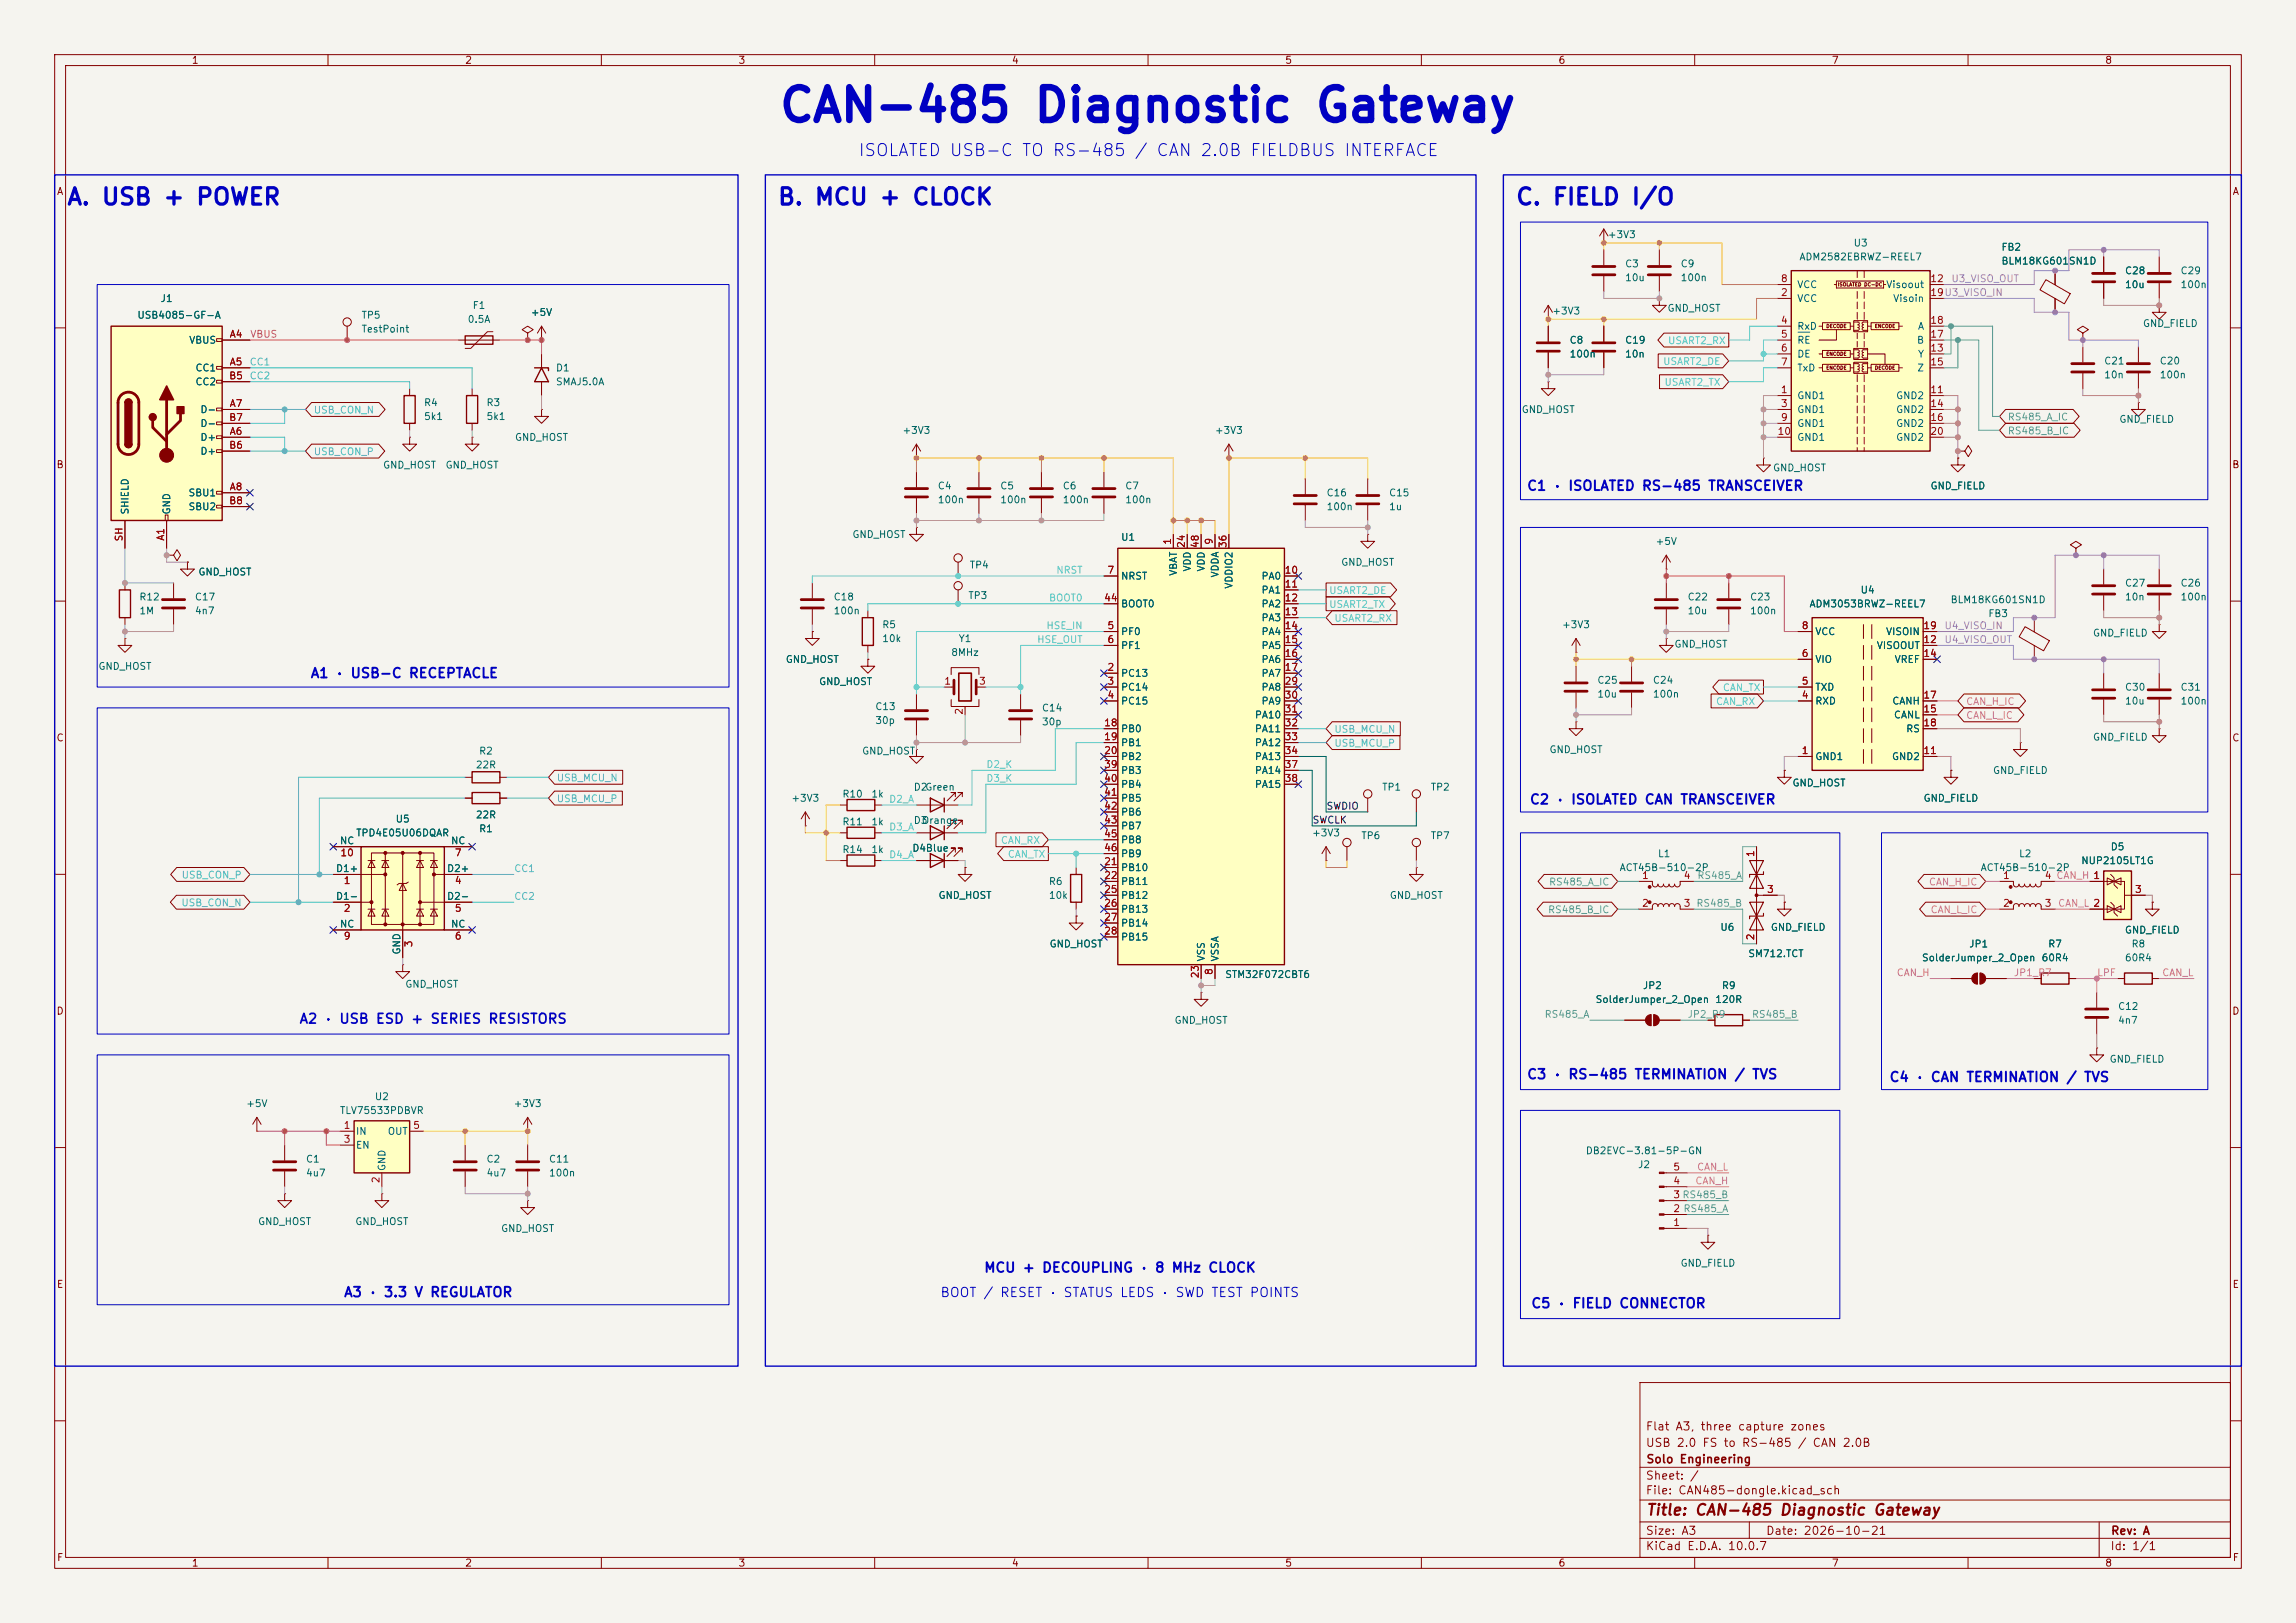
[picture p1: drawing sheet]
<svg xmlns="http://www.w3.org/2000/svg" width="420mm" height="297mm" viewBox="0 0 420 297" stroke-linecap="round" stroke-linejoin="round" font-family="sans-serif">
<defs><g id="words">
<text font-size="6" fill="#0000c2" x="142.2" y="23.8">CAN-485 Diagnostic Gateway</text>
<g font-size="3" fill="#0000c2">
<text x="12.1" y="38.3">A. USB + POWER</text>
<text x="142.1" y="38.3">B. MCU + CLOCK</text>
<text x="277.1" y="38.3">C. FIELD I/O</text>
</g>
<text font-size="2.2" fill="#0000c2" x="156.9" y="29.1">ISOLATED USB-C TO RS-485 / CAN 2.0B FIELDBUS INTERFACE</text>
<text font-size="2" fill="#840000" x="301" y="277.8">Title: CAN-485 Diagnostic Gateway</text>
<g font-size="1.8" fill="#0000c2">
<text x="279.2" y="90.2">C1 · ISOLATED RS-485 TRANSCEIVER</text>
<text x="56.7" y="124.5">A1 · USB-C RECEPTACLE</text>
<text x="279.7" y="147.6">C2 · ISOLATED CAN TRANSCEIVER</text>
<text x="54.6" y="187.8">A2 · USB ESD + SERIES RESISTORS</text>
<text x="279.2" y="197.9">C3 · RS-485 TERMINATION / TVS</text>
<text x="345.5" y="198.4">C4 · CAN TERMINATION / TVS</text>
<text x="179.9" y="233.3">MCU + DECOUPLING · 8 MHz CLOCK</text>
<text x="62.8" y="237.8">A3 · 3.3 V REGULATOR</text>
<text x="280" y="239.8">C5 · FIELD CONNECTOR</text>
</g>
<text font-size="1.7" fill="#0000c2" x="171.9" y="237.8">BOOT / RESET · STATUS LEDS · SWD TEST POINTS</text>
<g font-size="1.5" fill="#840000">
<text x="300.9" y="262.1">Flat A3, three capture zones</text>
<text x="300.9" y="265.1">USB 2.0 FS to RS-485 / CAN 2.0B</text>
<text x="301" y="268.1">Solo Engineering</text>
<text x="300.9" y="273.8">File: CAN485-dongle.kicad_sch</text>
<text x="300.9" y="271.1">Sheet: /</text>
<text x="300.9" y="281.2">Size: A3</text>
<text x="322.9" y="281.2">Date: 2026-10-21</text>
<text x="386" y="281.2">Rev: A</text>
<text x="300.9" y="284">KiCad E.D.A. 10.0.7</text>
<text x="385.9" y="284">Id: 1/1</text>
</g>
<g font-size="1.3" fill="#840000">
<text x="35" y="12">1</text>
<text x="85" y="12">2</text>
<text x="135" y="12">3</text>
<text x="185" y="12">4</text>
<text x="235" y="12">5</text>
<text x="285" y="12">6</text>
<text x="335" y="12">7</text>
<text x="385" y="12">8</text>
<text x="10.3" y="36">A</text>
<text x="408.3" y="36">A</text>
<text x="10.2" y="86">B</text>
<text x="408.2" y="86">B</text>
<text x="10.2" y="136">C</text>
<text x="408.2" y="136">C</text>
<text x="10.2" y="186">D</text>
<text x="408.2" y="186">D</text>
<text x="10.3" y="236">E</text>
<text x="408.3" y="236">E</text>
<text x="10.3" y="286">F</text>
<text x="35" y="287">1</text>
<text x="85" y="287">2</text>
<text x="135" y="287">3</text>
<text x="185" y="287">4</text>
<text x="235" y="287">5</text>
<text x="285" y="287">6</text>
<text x="335" y="287">7</text>
<text x="385" y="287">8</text>
<text x="408.3" y="286">F</text>
</g>
<g font-size="1.3" fill="#006464">
<text x="294" y="43.9">+3V3</text>
<text x="329" y="48">ADM2582EBRWZ-REEL7</text>
<text x="339" y="45.4">U3</text>
<text x="366" y="46.2">FB2</text>
<text x="297.2" y="49.2">C3</text>
<text x="297.2" y="51.8">10u</text>
<text x="307.3" y="49.2">C9</text>
<text x="307.3" y="51.8">100n</text>
<text x="328.6" y="53">VCC</text>
<text x="344.9" y="53">Visoout</text>
<text x="366" y="48.7">BLM18KG601SN1D</text>
<text x="388.6" y="50.5">C28</text>
<text x="388.6" y="53">10u</text>
<text x="398.8" y="50.5">C29</text>
<text x="398.8" y="53">100n</text>
<text x="25" y="58.6">USB4085-GF-A</text>
<text x="29.3" y="55.6">J1</text>
<text x="66" y="58.6">TP5</text>
<text x="85.4" y="59.4">0.5A</text>
<text x="86.4" y="56.8">F1</text>
<text x="97" y="58.1">+5V</text>
<text x="283.8" y="57.9">+3V3</text>
<text x="304.9" y="57.4">GND_HOST</text>
<text x="328.6" y="55.6">VCC</text>
<text x="346.2" y="55.6">Visoin</text>
<text x="34.5" y="63.2">VBUS</text>
<text x="66" y="61.2">TestPoint</text>
<text x="287" y="63.2">C8</text>
<text x="287" y="65.7">100n</text>
<text x="297.2" y="63.2">C19</text>
<text x="297.2" y="65.7">10n</text>
<text x="328.6" y="60.7">RxD</text>
<text x="328.6" y="63.2">RE</text>
<text x="328.6" y="65.7">DE</text>
<text x="350.5" y="63.2">B</text>
<text x="350.7" y="65.7">Y</text>
<text x="350.7" y="60.7">A</text>
<text x="391.9" y="60.1">GND_FIELD</text>
<text x="35.6" y="68.3">CC1</text>
<text x="35.6" y="70.8">CC2</text>
<text x="101.6" y="68.3">D1</text>
<text x="101.6" y="70.8">SMAJ5.0A</text>
<text x="328.6" y="68.3">TxD</text>
<text x="350.6" y="68.3">Z</text>
<text x="384.8" y="67">C21</text>
<text x="384.8" y="69.5">10n</text>
<text x="395" y="67">C20</text>
<text x="395" y="69.5">100n</text>
<text x="36.6" y="75.9">D-</text>
<text x="77.5" y="74.6">R4</text>
<text x="77.5" y="77.2">5k1</text>
<text x="88.9" y="74.6">R3</text>
<text x="88.9" y="77.2">5k1</text>
<text x="278.2" y="75.9">GND_HOST</text>
<text x="328.6" y="73.4">GND1</text>
<text x="328.6" y="75.9">GND1</text>
<text x="346.7" y="73.4">GND2</text>
<text x="346.7" y="75.9">GND2</text>
<text x="387.6" y="77.7">GND_FIELD</text>
<text x="36.6" y="81">D+</text>
<text x="36.6" y="83.5">D+</text>
<text x="36.6" y="78.4">D-</text>
<text x="94.1" y="81">GND_HOST</text>
<text x="165" y="79.7">+3V3</text>
<text x="222.1" y="79.7">+3V3</text>
<text x="328.6" y="78.4">GND1</text>
<text x="328.6" y="81">GND1</text>
<text x="346.7" y="78.4">GND2</text>
<text x="346.7" y="81">GND2</text>
<text x="70" y="86.1">GND_HOST</text>
<text x="81.4" y="86.1">GND_HOST</text>
<text x="171.4" y="89.9">C4</text>
<text x="182.9" y="89.9">C5</text>
<text x="194.3" y="89.9">C6</text>
<text x="205.7" y="89.9">C7</text>
<text x="324.2" y="86.6">GND_HOST</text>
<text x="353" y="89.9">GND_FIELD</text>
<text x="23.8" y="94.3" transform="rotate(-90 23.8 94.3)">SHIELD</text>
<text x="31.4" y="94.3" transform="rotate(-90 31.4 94.3)">GND</text>
<text x="34.4" y="91.1">SBU1</text>
<text x="34.4" y="93.7">SBU2</text>
<text x="171.4" y="92.4">100n</text>
<text x="182.9" y="92.4">100n</text>
<text x="194.3" y="92.4">100n</text>
<text x="205.7" y="92.4">100n</text>
<text x="242.6" y="91.1">C16</text>
<text x="242.6" y="93.7">100n</text>
<text x="254" y="91.1">C15</text>
<text x="254" y="93.7">1u</text>
<text x="155.8" y="98.8">GND_HOST</text>
<text x="205" y="99.3">U1</text>
<text x="302.7" y="100">+5V</text>
<text x="36.2" y="105.6">GND_HOST</text>
<text x="177.3" y="104.3">TP4</text>
<text x="205" y="106.4">NRST</text>
<text x="215.6" y="105.5" transform="rotate(-90 215.6 105.5)">VBAT</text>
<text x="218.1" y="104.7" transform="rotate(-90 218.1 104.7)">VDD</text>
<text x="220.7" y="104.7" transform="rotate(-90 220.7 104.7)">VDD</text>
<text x="223.2" y="105.8" transform="rotate(-90 223.2 105.8)">VDDA</text>
<text x="225.8" y="107.8" transform="rotate(-90 225.8 107.8)">VDDIO2</text>
<text x="230.6" y="106.4">PA0</text>
<text x="245.2" y="103.8">GND_HOST</text>
<text x="388.6" y="107.6">C27</text>
<text x="398.8" y="107.6">C26</text>
<text x="25.4" y="110.2">R12</text>
<text x="25.4" y="112.7">1M</text>
<text x="35.5" y="110.2">C17</text>
<text x="35.5" y="112.7">4n7</text>
<text x="152.4" y="110.2">C18</text>
<text x="152.4" y="112.7">100n</text>
<text x="177" y="109.9">TP3</text>
<text x="205" y="111.5">BOOT0</text>
<text x="230.6" y="108.9">PA1</text>
<text x="230.6" y="111.5">PA2</text>
<text x="230.6" y="114">PA3</text>
<text x="308.6" y="110.2">C22</text>
<text x="308.6" y="112.7">10u</text>
<text x="320" y="110.2">C23</text>
<text x="320" y="112.7">100n</text>
<text x="330.9" y="111.5">ADM3053BRWZ-REEL7</text>
<text x="340.2" y="108.9">U4</text>
<text x="356.7" y="110.7">BLM18KG601SN1D</text>
<text x="363.6" y="113.2">FB3</text>
<text x="388.6" y="110.2">10n</text>
<text x="398.8" y="110.2">100n</text>
<text x="161.3" y="115.3">R5</text>
<text x="161.3" y="117.8">10k</text>
<text x="175.3" y="117.8">Y1</text>
<text x="205" y="116.5">PF0</text>
<text x="205" y="119.1">PF1</text>
<text x="230.6" y="116.5">PA4</text>
<text x="230.6" y="119.1">PA5</text>
<text x="285.6" y="115.3">+3V3</text>
<text x="306.2" y="118.8">GND_HOST</text>
<text x="332" y="116.5">VCC</text>
<text x="343.2" y="119.1">VISOOUT</text>
<text x="344.9" y="116.5">VISOIN</text>
<text x="382.7" y="116.8">GND_FIELD</text>
<text x="17.9" y="122.9">GND_HOST</text>
<text x="143.6" y="121.6">GND_HOST</text>
<text x="149.7" y="125.7">GND_HOST</text>
<text x="173.9" y="120.3">8MHz</text>
<text x="205" y="124.2">PC13</text>
<text x="230.6" y="121.6">PA6</text>
<text x="230.6" y="124.2">PA7</text>
<text x="292.1" y="125.4">C25</text>
<text x="302.2" y="125.4">C24</text>
<text x="332" y="121.6">VIO</text>
<text x="346.5" y="121.6">VREF</text>
<text x="160" y="130.2">C13</text>
<text x="190.5" y="130.5">C14</text>
<text x="205" y="126.7">PC14</text>
<text x="205" y="129.2">PC15</text>
<text x="229.4" y="131.8">PA10</text>
<text x="230.6" y="126.7">PA8</text>
<text x="230.6" y="129.2">PA9</text>
<text x="292.1" y="128">10u</text>
<text x="302.2" y="128">100n</text>
<text x="332" y="129.2">RXD</text>
<text x="332" y="126.7">TXD</text>
<text x="346" y="129.2">CANH</text>
<text x="346.3" y="131.8">CANL</text>
<text x="388.6" y="126.7">C30</text>
<text x="388.6" y="129.2">10u</text>
<text x="398.8" y="126.7">C31</text>
<text x="398.8" y="129.2">100n</text>
<text x="160" y="132.8">30p</text>
<text x="190.5" y="133">30p</text>
<text x="205" y="134.3">PB0</text>
<text x="205" y="136.9">PB1</text>
<text x="229.4" y="134.3">PA11</text>
<text x="229.4" y="136.9">PA12</text>
<text x="348.6" y="134.3">RS</text>
<text x="382.7" y="135.8">GND_FIELD</text>
<text x="86.9" y="140.9">22R</text>
<text x="87.5" y="138.4">R2</text>
<text x="157.6" y="138.4">GND_HOST</text>
<text x="205" y="139.4">PB2</text>
<text x="205" y="141.9">PB3</text>
<text x="229.4" y="139.4">PA13</text>
<text x="229.4" y="141.9">PA14</text>
<text x="283.3" y="138.1">GND_HOST</text>
<text x="332" y="139.4">GND1</text>
<text x="346" y="139.4">GND2</text>
<text x="364.5" y="141.9">GND_FIELD</text>
<text x="144.7" y="147">+3V3</text>
<text x="154" y="146.3">R10</text>
<text x="159.3" y="146.3">1k</text>
<text x="167" y="145">D2</text>
<text x="169.1" y="145">Green</text>
<text x="205" y="144.5">PB4</text>
<text x="205" y="147">PB5</text>
<text x="205" y="149.6">PB6</text>
<text x="229.4" y="144.5">PA15</text>
<text x="252.7" y="145">TP1</text>
<text x="261.6" y="145">TP2</text>
<text x="327.8" y="144.2">GND_HOST</text>
<text x="351.8" y="147">GND_FIELD</text>
<text x="62.1" y="154.8">NC</text>
<text x="65" y="153.4">TPD4E05U06DQAR</text>
<text x="72.3" y="150.8">U5</text>
<text x="82.4" y="154.8">NC</text>
<text x="86.9" y="150.1">22R</text>
<text x="87.5" y="152.6">R1</text>
<text x="154" y="151.3">R11</text>
<text x="159.3" y="151.3">1k</text>
<text x="167" y="151.1">D3</text>
<text x="168.5" y="151.1">Orange</text>
<text x="205" y="152.1">PB7</text>
<text x="205" y="154.6">PB8</text>
<text x="239.9" y="153.4">+3V3</text>
<text x="248.9" y="153.9">TP6</text>
<text x="261.6" y="153.9">TP7</text>
<text x="386" y="155.9">D5</text>
<text x="61.3" y="159.9">D1+</text>
<text x="81.7" y="159.9">D2+</text>
<text x="154" y="156.4">R14</text>
<text x="159.3" y="156.4">1k</text>
<text x="166.8" y="156.2">D4Blue</text>
<text x="205" y="159.7">PB10</text>
<text x="205" y="157.2">PB9</text>
<text x="296.2" y="159.7">ACT45B-510-2P</text>
<text x="303.2" y="157.2">L1</text>
<text x="362.2" y="159.7">ACT45B-510-2P</text>
<text x="369.2" y="157.2">L2</text>
<text x="380.6" y="158.4">NUP2105LT1G</text>
<text x="61.3" y="165">D1-</text>
<text x="81.7" y="165">D2-</text>
<text x="171.6" y="164.8">GND_HOST</text>
<text x="191.8" y="162.3">R6</text>
<text x="191.8" y="164.8">10k</text>
<text x="205" y="162.3">PB11</text>
<text x="205" y="164.8">PB12</text>
<text x="205" y="167.3">PB13</text>
<text x="254.1" y="164.8">GND_HOST</text>
<text x="62.1" y="170">NC</text>
<text x="82.4" y="170">NC</text>
<text x="191.9" y="173.7">GND_HOST</text>
<text x="205" y="169.9">PB14</text>
<text x="205" y="172.4">PB15</text>
<text x="314.6" y="170.6">U6</text>
<text x="323.8" y="170.6">GND_FIELD</text>
<text x="360.1" y="173.7">JP1</text>
<text x="374.6" y="173.7">R7</text>
<text x="388.6" y="171.1">GND_FIELD</text>
<text x="389.8" y="173.7">R8</text>
<text x="73.5" y="174.8" transform="rotate(-90 73.5 174.8)">GND</text>
<text x="220.7" y="176" transform="rotate(-90 220.7 176)">VSS</text>
<text x="223.2" y="176" transform="rotate(-90 223.2 176)">VSSA</text>
<text x="224" y="179.3">STM32F072CBT6</text>
<text x="319.7" y="175.5">SM712.TCT</text>
<text x="351.5" y="176.2">SolderJumper_2_Open</text>
<text x="373.3" y="176.2">60R4</text>
<text x="388.6" y="176.2">60R4</text>
<text x="74" y="181">GND_HOST</text>
<text x="291.8" y="183.8">SolderJumper_2_Open</text>
<text x="300.4" y="181.3">JP2</text>
<text x="313.7" y="183.8">120R</text>
<text x="314.9" y="181.3">R9</text>
<text x="387.3" y="185.1">C12</text>
<text x="214.7" y="187.7">GND_HOST</text>
<text x="387.3" y="187.7">4n7</text>
<text x="385.8" y="194.8">GND_FIELD</text>
<text x="44.9" y="202.9">+5V</text>
<text x="68.5" y="201.6">U2</text>
<text x="93.9" y="202.9">+3V3</text>
<text x="62.1" y="204.2">TLV75533PDBVR</text>
<text x="65" y="208">IN</text>
<text x="70.8" y="208">OUT</text>
<text x="55.9" y="213.1">C1</text>
<text x="55.9" y="215.6">4u7</text>
<text x="65" y="210.5">EN</text>
<text x="70.8" y="214.4" transform="rotate(-90 70.8 214.4)">GND</text>
<text x="88.9" y="213.1">C2</text>
<text x="88.9" y="215.6">4u7</text>
<text x="100.3" y="213.1">C11</text>
<text x="100.3" y="215.6">100n</text>
<text x="290" y="211.5">DB2EVC-3.81-5P-GN</text>
<text x="299.5" y="214.1">J2</text>
<text x="47.1" y="224.5">GND_HOST</text>
<text x="64.9" y="224.5">GND_HOST</text>
<text x="91.6" y="225.8">GND_HOST</text>
<text x="307.3" y="232.1">GND_FIELD</text>
</g>
<g font-size="1.3" fill="#a90000">
<text x="325.7" y="51.9">8</text>
<text x="353" y="51.9">12</text>
<text x="325.7" y="54.5">2</text>
<text x="325.7" y="59.6">4</text>
<text x="353" y="59.6">18</text>
<text x="353" y="54.5">19U3_VISO_IN</text>
<text x="41.9" y="62.1">A4</text>
<text x="325.7" y="62.1">5</text>
<text x="325.7" y="64.6">6</text>
<text x="353" y="64.6">13</text>
<text x="353" y="62.1">17</text>
<text x="41.8" y="69.7">B5</text>
<text x="41.9" y="67.2">A5</text>
<text x="325.7" y="67.2">7</text>
<text x="353" y="67.2">15</text>
<text x="41.8" y="77.3">B7</text>
<text x="41.9" y="74.8">A7</text>
<text x="325.7" y="72.3">1</text>
<text x="325.7" y="74.8">3</text>
<text x="325.7" y="77.3">9</text>
<text x="353" y="72.3">11</text>
<text x="353" y="74.8">14</text>
<text x="353" y="77.3">16</text>
<text x="41.8" y="82.4">B6</text>
<text x="41.9" y="79.9">A6</text>
<text x="325.1" y="79.9">10</text>
<text x="353" y="79.9">20</text>
<text x="41.8" y="92.6">B8</text>
<text x="41.9" y="90">A8</text>
<text x="22.7" y="99.2" transform="rotate(-90 22.7 99.2)">SH</text>
<text x="30.3" y="99.1" transform="rotate(-90 30.3 99.1)">A1</text>
<text x="214.5" y="99.8" transform="rotate(-90 214.5 99.8)">1</text>
<text x="217" y="100.4" transform="rotate(-90 217 100.4)">24</text>
<text x="219.6" y="100.4" transform="rotate(-90 219.6 100.4)">48</text>
<text x="222.1" y="99.8" transform="rotate(-90 222.1 99.8)">9</text>
<text x="224.7" y="100.4" transform="rotate(-90 224.7 100.4)">36</text>
<text x="202.5" y="105.3">7</text>
<text x="234.9" y="105.3">10</text>
<text x="234.9" y="107.8">11</text>
<text x="201.9" y="110.4">44</text>
<text x="234.9" y="110.4">12</text>
<text x="234.9" y="112.9">13</text>
<text x="202.5" y="115.4">5</text>
<text x="202.5" y="118">6</text>
<text x="234.9" y="115.4">14</text>
<text x="234.9" y="118">15</text>
<text x="329.5" y="115.4">8</text>
<text x="351.7" y="118">12</text>
<text x="351.7" y="115.4">19</text>
<text x="172.6" y="125.6">1</text>
<text x="179" y="125.6">3</text>
<text x="202.5" y="123.1">2</text>
<text x="202.5" y="125.6">3</text>
<text x="234.9" y="120.5">16</text>
<text x="234.9" y="123.1">17</text>
<text x="234.9" y="125.6">29</text>
<text x="329.5" y="125.6">5</text>
<text x="329.5" y="120.5">6</text>
<text x="351.7" y="120.5">14</text>
<text x="176.4" y="130.9" transform="rotate(-90 176.4 130.9)">2</text>
<text x="202.5" y="128.1">4</text>
<text x="234.9" y="128.1">30</text>
<text x="234.9" y="130.7">31</text>
<text x="329.5" y="128.1">4</text>
<text x="351.7" y="130.7">15</text>
<text x="351.7" y="128.1">17</text>
<text x="201.9" y="133.2">18</text>
<text x="201.9" y="135.8">19</text>
<text x="234.9" y="133.2">32</text>
<text x="234.9" y="135.8">33</text>
<text x="351.7" y="133.2">18</text>
<text x="201.9" y="138.3">20</text>
<text x="201.9" y="140.8">39</text>
<text x="201.9" y="143.4">40</text>
<text x="234.9" y="138.3">34</text>
<text x="234.9" y="140.8">37</text>
<text x="234.9" y="143.4">38</text>
<text x="329.5" y="138.3">1</text>
<text x="351.7" y="138.3">11</text>
<text x="201.9" y="145.9">41</text>
<text x="201.9" y="148.5">42</text>
<text x="201.9" y="151">43</text>
<text x="201.9" y="153.5">45</text>
<text x="62.2" y="157">10</text>
<text x="83.1" y="157">7</text>
<text x="201.9" y="158.6">21</text>
<text x="201.9" y="161.2">22</text>
<text x="201.9" y="156.1">46</text>
<text x="300.3" y="161.2">1</text>
<text x="307.9" y="161.2">4</text>
<text x="321.2" y="156.9" transform="rotate(-90 321.2 156.9)">1</text>
<text x="366.3" y="161.2">1</text>
<text x="373.9" y="161.2">4 CAN_H 1</text>
<text x="382.8" y="161.2">1</text>
<text x="62.8" y="162.1">1</text>
<text x="62.8" y="167.2">2</text>
<text x="83.1" y="162.1">4</text>
<text x="83.1" y="167.2">5</text>
<text x="201.9" y="163.7">25</text>
<text x="201.9" y="166.2">26</text>
<text x="300.3" y="166.2">2</text>
<text x="307.9" y="166.2">3</text>
<text x="323.1" y="163.7">3</text>
<text x="366.3" y="166.2">2</text>
<text x="373.9" y="166.2">3</text>
<text x="382.8" y="166.2">2</text>
<text x="390.4" y="163.7">3</text>
<text x="62.8" y="172.2">9</text>
<text x="75.7" y="173.5" transform="rotate(-90 75.7 173.5)">3</text>
<text x="83.1" y="172.2">6</text>
<text x="201.9" y="168.8">27</text>
<text x="201.9" y="171.3">28</text>
<text x="321.2" y="172.2" transform="rotate(-90 321.2 172.2)">2</text>
<text x="219.6" y="179.1" transform="rotate(-90 219.6 179.1)">23</text>
<text x="222.1" y="178.5" transform="rotate(-90 222.1 178.5)">8</text>
<text x="62.8" y="206.9">1</text>
<text x="62.8" y="209.4">3</text>
<text x="75.5" y="206.9">5</text>
<text x="306" y="214.5">5</text>
<text x="69.7" y="216.6" transform="rotate(-90 69.7 216.6)">2</text>
<text x="306" y="219.6">3 RS485_B</text>
<text x="306" y="217">4</text>
<text x="306" y="224.7">1</text>
<text x="306" y="222.1">2 RS485_A</text>
</g>
<g font-size="1.3" fill="#ba68c8">
<text x="356.8" y="51.9">U3_VISO_OUT</text>
<text x="355.6" y="118">U4_VISO_OUT</text>
<text x="355.6" y="115.4">U4_VISO_IN</text>
</g>
<text font-size="1.3" fill="#ff5252" x="45.7" y="62.1">VBUS</text>
<g font-size="1.3" fill="#4dd0e1">
<text x="305" y="63.3">USART2_RX</text>
<text x="304.1" y="67.1">USART2_DE</text>
<text x="304.4" y="70.9">USART2_TX</text>
<text x="193.1" y="105.3">NRST</text>
<text x="191.8" y="110.4">BOOT0</text>
<text x="243" y="109">USART2_DE</text>
<text x="243" y="111.5">USART2_TX</text>
<text x="189.6" y="118">HSE_OUT</text>
<text x="191.3" y="115.4">HSE_IN</text>
<text x="244" y="114.1">USART2_RX</text>
<text x="313.8" y="129.3">CAN_RX</text>
<text x="315" y="126.8">CAN_TX</text>
<text x="180.3" y="143.4">D3_K</text>
<text x="180.3" y="140.8">D2_K</text>
<text x="162.5" y="147.2">D2_A</text>
<text x="162.5" y="152.3">D3_A</text>
<text x="183" y="154.7">CAN_RX</text>
<text x="162.5" y="157.4">D4_A</text>
<text x="184.2" y="157.3">CAN_TX</text>
</g>
<g font-size="1.3" fill="#42a5f5">
<text x="45.6" y="69.7">CC2</text>
<text x="45.6" y="67.2">CC1</text>
<text x="57.3" y="76">USB_CON_N</text>
<text x="57.3" y="83.6">USB_CON_P</text>
<text x="244" y="134.4">USB_MCU_N</text>
<text x="244" y="136.9">USB_MCU_P</text>
<text x="101.7" y="143.3">USB_MCU_N</text>
<text x="101.7" y="147.1">USB_MCU_P</text>
<text x="33.1" y="161.1">USB_CON_P</text>
<text x="94" y="159.9">CC1</text>
<text x="33.1" y="166.2">USB_CON_N</text>
<text x="94" y="165">CC2</text>
</g>
<g font-size="1.3" fill="#66bb6a">
<text x="367.2" y="77.3">RS485_A_IC</text>
<text x="367.2" y="79.8">RS485_B_IC</text>
<text x="310.4" y="161.2">RS485_A</text>
<text x="283.1" y="167.4">RS485_B_IC</text>
<text x="283.2" y="162.3">RS485_A_IC</text>
<text x="310.2" y="166.2">RS485_B</text>
<text x="282.4" y="186.6">RS485_A</text>
<text x="308.6" y="186.6">JP2_R9</text>
<text x="320.4" y="186.6">RS485_B</text>
</g>
<g font-size="1.3" fill="#f06292">
<text x="359.5" y="131.9">CAN_L_IC</text>
<text x="359.5" y="129.3">CAN_H_IC</text>
<text x="352.7" y="162.3">CAN_H_IC</text>
<text x="353" y="167.4">CAN_L_IC</text>
<text x="376.4" y="166.2">CAN_L 2</text>
<text x="346.8" y="178.9">CAN_H</text>
<text x="368.3" y="178.9">JP1_R7</text>
<text x="383.5" y="178.9">LPF</text>
<text x="395.4" y="178.9">CAN_L</text>
<text x="310.3" y="214.5">CAN_L</text>
<text x="310" y="217">CAN_H</text>
</g>
<g font-size="1.3" fill="#0f0f0f">
<text x="242.5" y="148.5">SWDIO</text>
<text x="240" y="151">SWCLK</text>
</g>
<g font-size=".6" fill="#840000">
<text x="336.1" y="52.5">ISOLATED DC-DC</text>
<text x="334" y="65.2">ENCODE</text>
<text x="334" y="60.2">DECODE</text>
<text x="342.9" y="60.2">ENCODE</text>
<text x="334" y="67.8">ENCODE</text>
<text x="342.9" y="67.8">DECODE</text>
</g>
</g></defs>
<path d="M0 0h420v297h-420z" fill="#f5f4ef" stroke="#f5f4ef" stroke-width=".18"/>
<g fill="none" stroke="#840000" stroke-width=".18">
<path d="M10 10h400v277h-400zM12 12h396v273h-396zM60 10v2M110 10v2M160 10v2M210 10v2M260 10v2M310 10v2M360 10v2M10 60h2M408 60h2M201.9 86.4v2.8"/>
<path d="M201.9 91.2v2.8M10 110h2M288.3 119.4h.1M288.3 116.8l-.8 1.3M288.3 116.8l.8 1.3M288.3 116.8v2.6M304.8 116.8v1.3h1.3l-1.3 1.3-1.3-1.3h1.3M304.8 116.8h.1M304.8 104.1h.1M304.8 101.6v2.5M304.8 106.7v2.8M304.8 111.5v2.8"/>
<path d="M304.8 101.6l-.8 1.3M304.8 101.6l.8 1.3M316.2 106.7v2.8M316.2 111.5v2.8M408 110h2M10 160h2M85.1 142.2h1.3M85.1 146.1h1.3M91.4 142.2h1.3M91.4 146.1h1.3M321.3 154.9v17.8M408 160h2"/>
<path d="M73.7 176.5v1.3h1.2l-1.2 1.3-1.3-1.3h1.3M73.7 176.5h.1M321.3 163.8h3.8M326.4 165.1v1.3h1.3l-1.3 1.2-1.3-1.2h1.3M326.4 165.1h.1M312.4 186.7h1.3M318.8 186.7h1.2M10 210h2M47 207h.1M47 204.5l-.8 1.2M47 204.5l.8 1.2M47 204.5v2.5"/>
<path d="M52.1 209.6v2.7M52.1 214.4v2.8M96.5 207h.1M96.5 219.7v1.3h1.3l-1.3 1.2-1.3-1.2h1.3M96.5 219.7h.1M96.5 204.5l-.7 1.2M96.5 204.5l.8 1.2M96.5 204.5v2.5M304.4 219.7h4.2M304.4 217.2h4.2M304.4 214.6h4.2M408 210h2"/>
<path d="M304.4 224.8h4.2M304.4 222.2h4.2M300 253h108v32h-108zM10 260h2M300 278.5h108M300 274.5h108M300 268.5h108M320 278.5v3M384 278.5v6.5M408 260h2M60 285v2M110 285v2"/>
<path d="M160 285v2M210 285v2M260 285v2M300 281.5h108M310 285v2M360 285v2"/>
</g>
<path d="M320 157.5h2.6l-2.6 5.1h2.6zM322.6 159.5v.5h-2.6v.5M320 165.1l2.6 5.1h-2.6l2.6-5.1zM322.6 167.1v.5h-2.6v.5" fill="none" stroke="#840000" stroke-width=".2"/>
<g fill="#840000" stroke="#840000" stroke-width=".18">
<path d="M303.5 224.7h.9v.2h-.9z"/>
<path d="M303.5 222.1h.9v.3h-.9z"/>
<path d="M303.5 219.6h.9v.2h-.9z"/>
<path d="M303.5 217h.9v.3h-.9z"/>
<path d="M303.5 214.5h.9v.3h-.9z"/>
<circle cx="321.3" cy="163.8" r=".25"/>
</g>
<path d="M86.4 141.2h5v2.1h-5zM86.4 145h5v2.1h-5zM313.7 185.7h5.1v2h-5.1z" fill="none" stroke="#840000" stroke-width=".25"/>
<path d="M199.9 89.4h4.1M199.9 90.9h4.1M302.8 109.7h4M302.8 111.3h4M314.2 109.7h4.1M314.2 111.3h4.1M50 212.6h4.1M50 214.1h4.1" fill="none" stroke="#840000" stroke-width=".51"/>
<path d="M66 154.9h15.3v15.3h-15.3z" fill="#ffffc2"/>
<g fill="none" stroke="#840000" stroke-width=".18">
<path d="M167.6 137.2v1.2h1.3l-1.3 1.3-1.2-1.3h1.2M167.6 137.2h.1M61 154.9h5M67.3 157.5h1.3M67.9 156.1h11.5v13.1h-11.5zM67.9 157.5l.7 1.3h-1.3zM69.8 157.5h1.3M70.5 157.5l.6 1.3h-1.3zM70.5 156.1v13.1M73.7 156.1v19.2M76.2 157.5h1.3M76.8 157.5l.7 1.3h-1.3z"/>
<path d="M76.8 156.1v13.1M78.7 157.5h1.3M79.4 157.5l.6 1.3h-1.3zM81.3 154.9h5.1M61 160h9.5M61 165.1h6.9M61 170.2h5M67.3 166.4h1.3M67.9 166.4l.7 1.2h-1.3zM69.8 166.4h1.3M70.5 166.4l.6 1.2h-1.3zM73.7 161.7l.6 1.2h-1.3z"/>
<path d="M74.7 161.4l-.4 .3h-1.3l-.4 .2M76.2 166.4h1.3M76.8 166.4l.7 1.2h-1.3zM76.8 165.1h9.6M78.7 166.4h1.3M79.4 166.4l.6 1.2h-1.3zM79.4 160h7M81.3 170.2h5.1M52.1 218.4v1.3h1.2l-1.2 1.3-1.3-1.3h1.3M52.1 218.4h.1M69.8 218.4v1.3h1.3l-1.3 1.3-1.2-1.3h1.2M69.8 218.4h.1"/>
<path d="M85.1 209.6v2.7M85.1 214.4v2.8M96.5 209.6v2.7M96.5 214.4v2.8"/>
</g>
<path d="M66 154.9h15.3v15.3h-15.3z" fill="none" stroke="#840000" stroke-width=".25"/>
<g fill="#840000" stroke="#840000" stroke-width=".18">
<circle cx="67.9" cy="165.1" r=".28"/>
<circle cx="70.5" cy="156.1" r=".28"/>
<circle cx="70.5" cy="160" r=".28"/>
<circle cx="70.5" cy="169.2" r=".28"/>
<circle cx="73.7" cy="156.1" r=".28"/>
<circle cx="73.7" cy="169.2" r=".28"/>
<circle cx="76.8" cy="156.1" r=".28"/>
<circle cx="76.8" cy="165.1" r=".28"/>
<circle cx="76.8" cy="169.2" r=".28"/>
<circle cx="79.4" cy="160" r=".28"/>
</g>
<path d="M83.1 212.6h4M83.1 214.1h4M94.5 212.6h4.1M94.5 214.1h4.1" fill="none" stroke="#840000" stroke-width=".51"/>
<path d="M64.8 205.1h10.1v9.5h-10.1z" fill="#ffffc2"/>
<path d="M154.9 146.3h5.1v2h-5.1zM64.8 205.1h10.1v9.5h-10.1z" fill="none" stroke="#840000" stroke-width=".25"/>
<g fill="none" stroke="#840000" stroke-width=".18">
<path d="M63.5 59.7v2.5M167.6 127v2.8M167.6 131.8v2.8M153.7 147.3h1.2M160 147.3h1.3M62.2 207h2.6M62.2 209.6h2.6M69.8 214.6v2.6M74.9 207h2.6"/>
<circle cx="63.5" cy="58.9" r=".76"/>
</g>
<path d="M165.6 130h4.1M165.6 131.6h4.1" fill="none" stroke="#840000" stroke-width=".51"/>
<path d="M20.3 59.7h20.3v35.6h-20.3z" fill="#ffffc2"/>
<g fill="none" stroke="#840000" stroke-width=".18">
<path d="M374.2 51.2l4.5 2.5-1.1 1.9-4.4-2.6zM375.9 49.5v2.6M375.9 54.6v2.6M384.8 47v2.8M384.8 51.8v2.8M39.6 62h1v.5h-1zM39.6 67.1h1v.5h-1zM39.6 69.6h1v.5h-1zM39.6 74.7h1v.5h-1zM39.6 77.2h1v.5h-1zM39.6 79.8h1v.5h-1zM40.6 62.2h5.1"/>
<path d="M40.6 67.3h5.1M40.6 74.9h5.1M40.6 69.9h5.1M40.6 77.5h5.1M96.5 61l1-.7-1-.6-1 .6 1 .7v1.2M96.5 62.2h.1M381 61l1-.7-1-.6-1 .6 1 .7v1.2M381 62.2h.1M381 63.5v2.8M381 68.3v2.8M22.9 95.3v5M30.2 94.2h.5v1.1h-.5z"/>
<path d="M30.5 95.3v5M39.6 82.3h1v.5h-1zM39.6 89.9h1v.5h-1zM39.6 92.5h1v.5h-1zM40.6 80h5.1M40.6 90.2h5.1M40.6 82.6h5.1M40.6 92.7h5.1M74.9 80v1.3h1.3l-1.3 1.3-1.2-1.3h1.2M74.9 80h.1M167.6 83.8h.1M167.6 81.3l-.7 1.3"/>
<path d="M167.6 81.3l.8 1.3M167.6 81.3v2.5M167.6 86.4v2.8M167.6 91.2v2.8M224.8 83.8h.1M224.8 81.3l-.8 1.3M224.8 81.3l.8 1.3M224.8 81.3v2.5M238.8 87.6v2.8M238.8 92.5v2.8M250.2 97.8v1.3h1.3l-1.3 1.2-1.3-1.2h1.3M250.2 97.8h.1"/>
<path d="M250.2 87.6v2.8M250.2 92.5v2.8M358.1 83.8v1.3h1.3l-1.3 1.3-1.2-1.3h1.2M358.1 83.8h.1M158.7 111.8v1.2M158.7 118.1v1.3M370.4 114.7l4.5 2.5-1.1 1.9-4.5-2.6zM372.1 113v2.6M372.1 118.1v2.6M379.7 100.3l1-.6-1-.6-1 .6 1 .6v1.3M379.7 101.6h.1M384.8 104.1v2.8"/>
<path d="M384.8 109v2.8M158.7 120.7v1.2h1.3l-1.3 1.3-1.2-1.3h1.2M158.7 120.7h.1M298.4 121.9v2.8M298.4 126.7v2.8M196.8 167.6v1.3h1.3l-1.3 1.3-1.2-1.3h1.2M196.8 167.6h.1"/>
</g>
<path d="M20.3 59.7h20.3v35.6h-20.3zM22.9 73.7a.64 .64 0 0 1 .6-.7 .64 .64 0 0 1 .6 .7M22.9 81.3a.64 .64 0 0 0 .6 .6 .64 .64 0 0 0 .6-.6M157.7 113h2.1v5.1h-2.1z" fill="none" stroke="#840000" stroke-width=".25"/>
<g fill="none" stroke="#840000" stroke-width=".51">
<path d="M382.8 50h4M382.8 51.6h4M22.1 72.3a1.9 1.9 0 0 1 2.1-.4 1.9 1.9 0 0 1 1.2 1.8v7.6a1.91 1.91 0 0 1-1.9 1.9 1.91 1.91 0 0 1-1.9-1.9v-7.8l.2-.6zM27.9 77v1.2l2.6 2.6M30.5 73.2v10.1M33 75.7v1.3l-2.5 2.5M379 66.5h4M379 68.1h4M165.6 89.4h4.1M165.6 90.9h4.1M236.7 90.7h4.1M236.7 92.2h4.1"/>
<path d="M248.2 90.7h4M248.2 92.2h4M382.8 107.2h4M382.8 108.7h4M296.4 125h4.1M296.4 126.5h4.1"/>
</g>
<g fill="#840000" stroke="#840000" stroke-width=".25">
<path d="M22.9 73.7h1.2v7.6h-1.2z"/>
<path d="M23 73.2a.64 .64 0 0 1 .7-.1 .64 .64 0 0 1 .4 .6h-1.2z"/>
<path d="M22.9 81.3h1.2a.64 .64 0 0 1-.6 .6 .64 .64 0 0 1-.6-.6z"/>
<path d="M30.5 70.6l1.2 2.6h-2.5z"/>
<path d="M32.4 74.4h1.3v1.3h-1.3z"/>
<circle cx="27.9" cy="76.3" r=".63"/>
</g>
<circle cx="30.5" cy="83.3" r="1.27" fill="#840000" stroke="#840000" stroke-width=".18"/>
<path d="M327.7 49.5h25.4v33.1h-25.4z" fill="#ffffc2"/>
<g fill="none" stroke="#840000" stroke-width=".18">
<path d="M325.1 59.7h2.6M325.1 52.1h2.6M325.1 54.6h2.6M332.7 59.7h.7M333.4 59.1h5.1v1.2h-5.1zM335.5 52.1h.4M335.9 51.4h8.7v1.3h-8.7zM338.5 59.7h.6M339.1 58.7h2.5v2h-2.5zM339.1 58.9l.9 .1 .1 .3-.2 .1 .2 .3-.2 .2 .2 .3-.2 .2-.8 .1M339.7 49.5v1.3M339.7 53.3v1.3"/>
<path d="M339.7 55.2v1.3M339.7 57.2v1.2M341 49.5v1.3M341 53.3v1.3M341 55.2v1.3M341 57.2v1.2M341.6 58.9h-.8l-.2 .3 .3 .2-.3 .2 .3 .3-.3 .2 .1 .3 .9 .1M341.6 59.7h.7M342.3 59.1h5v1.2h-5zM344.6 52.1h.3M347.3 59.7h.7M353.1 59.7h2.5"/>
<path d="M353.1 52.1h2.5M353.1 54.6h2.5M74.9 71.1v1.3M74.9 77.5v1.2M325.1 64.8h2.6M325.1 67.3h2.6M325.1 72.4h2.6M325.1 74.9h2.6M325.1 62.2h2.6M325.1 77.5h2.6M332.7 64.8h.7M332.7 67.3h.7"/>
<path d="M333.4 66.7h5.1v1.2h-5.1zM333.4 64.1h5.1v1.3h-5.1zM335.9 60.3v1.9h-3.2M338.5 64.8h.6M338.5 67.3h.6M339.1 63.8h2.5v2h-2.5zM339.1 66.3h2.5v2h-2.5zM339.1 64l.9 .1 .1 .3-.2 .1 .2 .3-.2 .2 .2 .3-.2 .2h-.8M339.1 66.5l.9 .1 .1 .3-.2 .2 .2 .3-.2 .2 .2 .2-.2 .3h-.8M339.7 61v1M339.7 62.5v1M339.7 68.6v1.3"/>
<path d="M339.7 70.5v1.3M339.7 72.4v1.3M339.7 74.3v1.3M339.7 76.2v1.3M339.7 78.1v1.3M340.9 67.6l-.3 .1 .1 .3 .9 .1M341 61v1M341 62.5v1M341 68.6v1.3M341 70.5v1.3M341 72.4v1.3M341 74.3v1.3"/>
<path d="M341 76.2v1.3M341 78.1v1.3M341.6 64h-.8l-.2 .2 .3 .3-.3 .2 .3 .3-.3 .2 .1 .2 .9 .1M341.6 66.5l-.9 .1-.1 .3 .3 .2-.3 .3 .3 .2M341.6 64.8h3.2v1.9M341.6 67.3h.7M342.3 66.7h5v1.2h-5zM347.3 67.3h.7M353.1 64.8h2.5M353.1 67.3h2.5M353.1 72.4h2.5M353.1 74.9h2.5"/>
<path d="M353.1 62.2h2.5M353.1 77.5h2.5M167.6 96.5v1.3h1.3l-1.3 1.3-1.2-1.3h1.2M167.6 96.5h.1M179.1 86.4v2.8M179.1 91.2v2.8M190.5 86.4v2.8M190.5 91.2v2.8M325.1 80h2.6M339.7 80v1.3M339.7 81.9v.7M341 80v1.3"/>
<path d="M341 81.9v.7M353.1 80h2.5M148.6 115.6v1.2h1.3l-1.3 1.3-1.3-1.3h1.3M148.6 115.6h.1M148.6 106.7v2.8M148.6 111.5v2.8M175.3 102.9v2.5M288.3 121.9v2.8M288.3 126.7v2.8M153.7 152.4h1.2M160 152.4h1.3M242.6 157.5h.1"/>
<path d="M242.6 154.9l-.8 1.3M242.6 154.9l.7 1.3M242.6 154.9v2.6M246.4 154.9v2.6M250.2 146.1v2.5M259.1 146.1v2.5M259.1 154.9v2.6M299.7 161.3h2.6v.7l.5 .3 .3-.1 .2-.4 .1 .3 .3 .2 .4-.1 .2-.4 .1 .3 .3 .2 .4-.1 .2-.4 .3 .5 .5-.1 .2-.4 .2 .4 .4 .1 .4-.3v-.7h2.6M299.7 166.4h2.6v-.7l.5-.3 .3 .1 .2 .4 .1-.4 .3-.1 .4 .1 .2 .4 .2-.5h.5l.3 .5 .2-.4 .4-.1 .3 .1 .1 .4 .2-.4 .4-.1 .4 .3v.7h2.6M219.7 181.6v1.3h1.3l-1.3 1.3-1.3-1.3h1.3M219.7 181.6h.1M297.2 186.7h3.8"/>
<path d="M302 185.7v2M302.5 185.7v2M303.5 186.7h3.8"/>
<circle cx="175.3" cy="102.1" r=".76"/>
<circle cx="246.4" cy="154.2" r=".76"/>
<circle cx="250.2" cy="145.3" r=".76"/>
<circle cx="259.1" cy="145.3" r=".76"/>
<circle cx="259.1" cy="154.2" r=".76"/>
</g>
<path d="M327.7 49.5h25.4v33.1h-25.4zM73.9 72.4h2v5.1h-2zM154.9 151.4h5.1v2h-5.1z" fill="none" stroke="#840000" stroke-width=".25"/>
<path d="M328.9 60.8h2.2" fill="none" stroke="#006464" stroke-width=".18"/>
<path d="M177 89.4h4.1M177 90.9h4.1M188.5 89.4h4M188.5 90.9h4M146.6 109.7h4M146.6 111.3h4M286.3 125h4M286.3 126.5h4" fill="none" stroke="#840000" stroke-width=".51"/>
<g fill="#840000" stroke="#840000" stroke-width=".18">
<path d="M301.3 186l.7-.3v2a1.02 1.02 0 0 1-.9-.6 1.02 1.02 0 0 1 .2-1.1z"/>
<path d="M302.5 185.7a1.02 1.02 0 0 1 1 1 1.02 1.02 0 0 1-1 1z"/>
<circle cx="301.8" cy="162.3" r=".25"/>
<circle cx="301.8" cy="165.1" r=".25"/>
</g>
<path d="M331.5 113h20.3v28h-20.3z" fill="#ffffc2"/>
<path d="M85.3 72.4h2.1v5.1h-2.1zM331.5 113h20.3v28h-20.3zM170.2 146.1l2.5 1.2-2.5 1.3zM170.2 156.2l2.5 1.3-2.5 1.3zM170.2 151.1l2.5 1.3-2.5 1.3zM172.7 146.1v2.5M172.7 151.1v2.6M172.7 156.2v2.6" fill="none" stroke="#840000" stroke-width=".25"/>
<g fill="none" stroke="#840000" stroke-width=".18">
<path d="M303.5 45.7v2.8M303.5 50.5v2.8M395 47v2.8M395 51.8v2.8M86.4 71.1v1.3M86.4 77.5v1.2M22.9 116.8v1.3h1.2l-1.2 1.3-1.3-1.3h1.3M22.9 116.8h.1M30.5 101.6h1.2l.7-1 .6 1-.6 1-.7-1M30.5 101.6h.1M31.7 106.7v2.8M31.7 111.5v2.8"/>
<path d="M175.3 108v2.5M328.9 115.6h2.6M340.9 114.3v2.5M340.9 118.1v2.6M342.4 114.3v2.5M342.4 118.1v2.6M351.8 115.6h2.5M351.8 118.1h2.5M186.7 127v2.8M186.7 131.8v2.8M288.3 132.1v1.3h1.3l-1.3 1.2-1.3-1.2h1.3M288.3 132.1h.1"/>
<path d="M328.9 138.4h2.6M328.9 128.3h2.6M328.9 125.7h2.6M328.9 120.7h2.6M340.9 121.9v2.6M340.9 125.7v2.6M340.9 129.5v2.6M340.9 133.4v2.5M340.9 137.2v2.5M342.4 121.9v2.6M342.4 125.7v2.6M342.4 129.5v2.6"/>
<path d="M342.4 133.4v2.5M342.4 137.2v2.5M351.8 138.4h2.5M351.8 128.3h2.5M351.8 120.7h2.5M351.8 130.8h2.5M351.8 133.4h2.5M167.6 147.3h7.7M167.6 157.5h7.7M167.6 152.4h7.7M174.8 145.8v-.8h-.8h.8l-1.6 1.6M174.8 156v-.8h-.8h.8l-1.6 1.5"/>
<path d="M174.8 150.9v-.8h-.8h.8l-1.6 1.5M176 145.8v-.8h-.7h.7l-1.5 1.6M176 156v-.8h-.7h.7l-1.5 1.5M176 150.9v-.8h-.7h.7l-1.5 1.5M326.4 141v1.2h1.3l-1.3 1.3-1.3-1.3h1.3M326.4 141h.1M383.5 181.6v2.8M383.5 186.4v2.8"/>
<circle cx="175.3" cy="107.2" r=".76"/>
</g>
<path d="M301.5 48.8h4.1M301.5 50.3h4.1M392.9 50h4.1M392.9 51.6h4.1M29.7 109.7h4.1M29.7 111.3h4.1M184.7 130h4M184.7 131.6h4M381.5 184.7h4.1M381.5 186.2h4.1" fill="none" stroke="#840000" stroke-width=".51"/>
<path d="M384.8 159.4h5.1v8.9h-5.1z" fill="#ffffc2"/>
<path d="M21.8 108h2.1v5h-2.1zM384.8 159.4h5.1v8.9h-5.1z" fill="none" stroke="#840000" stroke-width=".25"/>
<g fill="none" stroke="#840000" stroke-width=".18">
<path d="M283.2 58.4h.1M283.2 55.9l-.8 1.3M283.2 55.9l.8 1.3M283.2 55.9v2.5M283.2 59.7v2.8M293.4 44.5h.1M293.4 41.9v2.6M293.4 45.7v2.8M293.4 50.5v2.8M293.4 59.7v2.8M293.4 41.9l-.8 1.3M293.4 41.9l.7 1.3"/>
<path d="M303.5 54.6v1.3h1.3l-1.3 1.3-1.2-1.3h1.2M303.5 54.6h.1M395 55.9v1.3h1.2l-1.2 1.2-1.3-1.2h1.3M395 55.9h.1M99.1 74.9v1.3h1.2l-1.2 1.3-1.3-1.3h1.3M99.1 74.9h.1M283.2 69.9v1.2h1.3l-1.3 1.3-1.3-1.3h1.3M283.2 69.9h.1M283.2 64.5v2.8M293.4 64.5v2.8M391.2 73.7v1.2h1.2l-1.2 1.3-1.3-1.3h1.3M391.2 73.7h.1"/>
<path d="M391.2 63.5v2.8M391.2 68.3v2.8M22.9 106.7v1.3M22.9 113v1.3M395 114.3v1.3h1.2l-1.2 1.2-1.3-1.2h1.3M395 114.3h.1M395 104.1v2.8M395 109v2.8M172.7 125.7h1.8M174 123.4v-1.2h5.1v1.2M174 128v1.3h5.1v-1.3M176.5 129.3v1.5"/>
<path d="M178.6 125.7h1.7M384.8 123.2v2.8M384.8 128v2.8M395 123.2v2.8M395 128v2.8M176.5 158.8v1.2h1.3l-1.3 1.3-1.2-1.3h1.2M176.5 158.8h.1M382.3 161.3h4.4M382.3 166.4h4.4M385.4 165.7l1.3 .7-1.3 .6zM386.1 160l.6 .7v1.2l.6 .7M386.1 161.3h.6l-1.3 .6v-1.2l1.3 .6"/>
<path d="M386.1 165.1l.6 .6v1.3l.6 .6M386.7 161.3h1.9v5.1h-1.9M386.7 161.3l1.3-.6v1.2zM386.7 166.4l1.3-.7v1.3zM388.6 163.8h3.8M312.4 226.1v1.2h1.3l-1.3 1.3-1.3-1.3h1.3M312.4 226.1h.1"/>
</g>
<g fill="none" stroke="#840000" stroke-width=".51">
<path d="M291.3 48.8h4.1M291.3 50.3h4.1M281.2 62.7h4M281.2 64.3h4M291.3 62.7h4.1M291.3 64.3h4.1M389.1 66.5h4.1M389.1 68.1h4.1M392.9 107.2h4.1M392.9 108.7h4.1M174.5 124.5v2.5M178.6 124.5v2.5"/>
<path d="M382.8 126.2h4M382.8 127.8h4M392.9 126.2h4.1M392.9 127.8h4.1"/>
</g>
<path d="M175.4 123.2h2.3v5.1h-2.3z" fill="none" stroke="#840000" stroke-width=".3"/>
<path d="M204.5 100.3h30.4v76.2h-30.4z" fill="#ffffc2"/>
<path d="M85.1 61.5h5.1v1.5h-5.1zM97.8 67.3h2.5v.5M99.1 67.3l1.2 2.6h-2.5zM204.5 100.3h30.4v76.2h-30.4zM154.9 156.5h5.1v2h-5.1zM195.8 160h2.1v5.1h-2.1zM373.4 178.1h5.1v2h-5.1zM388.6 178.1h5.1v2h-5.1z" fill="none" stroke="#840000" stroke-width=".25"/>
<g fill="none" stroke="#840000" stroke-width=".18">
<path d="M99.1 59.7v2.5M99.1 59.7l-.8 1.3M99.1 59.7l.7 1.3M283.2 59.7v2.8M293.4 59.7v2.8M375.9 49.5v2.6M375.9 54.6v2.6M384.8 47v2.8M384.8 51.8v2.8M40.6 62.2h5.1M40.6 67.3h5.1M40.6 74.9h5.1"/>
<path d="M40.6 69.9h5.1M40.6 77.5h5.1M57 73.7h12.3l1.1 1.2-1.1 1.3h-12.3l-1.1-1.3zM83.8 62.2h7.6M90.2 60.7h-1l-3.1 3.1h-1M96.5 62.2h.1M99.1 62.2h.1M99.1 64.8v2.5M99.1 69.9v2.5M283.2 64.5v2.8M293.4 64.5v2.8M303.3 64.8h11.8l1.1 1.2-1.1 1.3h-11.8z"/>
<path d="M303.6 68.6h11.5l1.1 1.3-1.1 1.2h-11.5zM304.4 61h11.8v2.5h-11.8l-1.1-1.3zM366.9 77.5h12.5l1.1 1.2-1.1 1.3h-12.5l-1.1-1.3zM366.9 74.9h12.3l1.1 1.3-1.1 1.3h-12.3l-1.1-1.3zM22.9 95.3v5M30.5 95.3v5M40.6 80h5.1M40.6 90.2h5.1M40.6 82.6h5.1M40.6 92.7h5.1M57 81.3h12.3l1.1 1.3-1.1 1.2h-12.3l-1.1-1.2zM86.4 80v1.3h1.2l-1.2 1.3-1.3-1.3h1.3"/>
<path d="M86.4 80h.1M214.6 97.8v2.5M217.2 97.8v2.5M219.7 97.8v2.5M222.2 97.8v2.5M224.8 97.8v2.5M322.6 83.8v1.3h1.2l-1.2 1.3-1.3-1.3h1.3M322.6 83.8h.1M358.1 82.6h1.3l.6-1.1 .7 1.1-.7 1-.6-1M358.1 82.6h.1M358.1 83.8h.1M30.5 101.6h.1"/>
<path d="M34.3 102.9v1.2h1.3l-1.3 1.3-1.3-1.3h1.3M34.3 102.9h.1M148.6 115.6h.1M201.9 115.6h2.6M201.9 118.1h2.6M201.9 105.4h2.6M201.9 110.5h2.6M234.9 115.6h2.6M234.9 118.1h2.6M234.9 105.4h2.6M234.9 108h2.6M234.9 110.5h2.6"/>
<path d="M234.9 113h2.6M242.6 106.7h11.8l1.1 1.3-1.1 1.2h-11.8zM242.6 109.2h11.5l1.1 1.3-1.1 1.3h-11.5zM243.7 111.8h11.8v2.5h-11.8l-1.1-1.3zM328.9 115.6h2.6M351.8 115.6h2.5M351.8 118.1h2.5M158.7 120.7h.1M201.9 123.2h2.6M201.9 125.7h2.6M201.9 128.3h2.6M201.9 133.4h2.6"/>
<path d="M201.9 135.9h2.6M201.9 138.4h2.6M234.9 123.2h2.6M234.9 125.7h2.6M234.9 128.3h2.6M234.9 120.7h2.6M234.9 133.4h2.6M234.9 135.9h2.6M234.9 138.4h2.6M234.9 130.8h2.6M243.7 132.1h12.4v2.5h-12.4l-1.1-1.2zM243.7 134.6h12.4v2.6h-12.4l-1.1-1.3z"/>
<path d="M313 127h8.5l1.1 1.3-1.1 1.2h-8.5zM314.4 124.5h8.2v2.5h-8.2l-1.1-1.3zM328.9 125.7h2.6M328.9 128.3h2.6M328.9 120.7h2.6M328.9 138.4h2.6M351.8 128.3h2.5M351.8 120.7h2.5M351.8 133.4h2.5M351.8 138.4h2.5M351.8 130.8h2.5M359.3 129.5h9.8l1.1 1.3-1.1 1.3h-9.8l-1.2-1.3z"/>
<path d="M359.3 127h10.1l1.1 1.3-1.1 1.2h-10.1l-1.2-1.2zM369.6 135.9v1.3h1.2l-1.2 1.2-1.3-1.2h1.3M369.6 135.9h.1M395 133.4v1.2h1.2l-1.2 1.3-1.3-1.3h1.3M395 133.4h.1M32.3 158.7h12.3l1.1 1.3-1.1 1.3h-12.3l-1.1-1.3zM61 154.9h5M81.3 154.9h5.1M85.1 146.1h1.3M91.4 146.1h1.3M101.4 141h12.5v2.5h-12.5l-1.1-1.3zM101.4 144.8h12.4v2.5h-12.4l-1.1-1.2z"/>
<path d="M147.3 151.1h.1M147.3 148.6l-.7 1.3M147.3 148.6l.8 1.3M147.3 148.6v2.5M153.7 157.5h1.2M160 157.5h1.3M167.6 157.5h2.6M172.7 157.5h2.6M176.5 158.8h.1M182.2 152.4h8.5l1.1 1.3-1.1 1.2h-8.5zM183.6 154.9h8.2v2.6h-8.2l-1.1-1.3zM196.8 158.8v1.2"/>
<path d="M201.9 158.8h2.6M201.9 141h2.6M201.9 143.5h2.6M201.9 146.1h2.6M201.9 148.6h2.6M201.9 151.1h2.6M201.9 153.7h2.6M201.9 156.2h2.6M234.9 141h2.6M234.9 143.5h2.6M259.1 158.8v1.2h1.2l-1.2 1.3-1.3-1.3h1.3M259.1 158.8h.1"/>
<path d="M321.3 154.9v2.6M326.4 141h.1M356.9 141v1.2h1.2l-1.2 1.3-1.3-1.3h1.3M356.9 141h.1M32.3 163.8h12.3l1.1 1.3-1.1 1.3h-12.3l-1.1-1.3zM61 160h5M61 165.1h5M61 170.2h5M73.7 170.2v5.1M81.3 160h5.1M81.3 165.1h5.1M81.3 170.2h5.1"/>
<path d="M196.8 167.6h.1M196.8 165.1v1.3M201.9 161.3h2.6M201.9 163.8h2.6M201.9 166.4h2.6M201.9 168.9h2.6M201.9 171.5h2.6M219.7 176.5v2.6M222.2 176.5v2.6M282.3 165.1h12.5l1.1 1.3-1.1 1.2h-12.5l-1.1-1.2zM282.5 160h12.3l1.1 1.3-1.1 1.3h-12.3l-1.2-1.3zM321.3 170.2v2.5"/>
<path d="M322.6 163.8h2.5M326.4 165.1h.1M351.9 160h10.2l1.1 1.3-1.1 1.3h-10.2l-1.1-1.3zM352.2 165.1h9.9l1.1 1.3-1.1 1.2h-9.9l-1.1-1.2zM356.9 179.1h3.8M361.7 178.1v2M362.2 178.1v2M363.2 179.1h3.8M365.8 161.3h2.5v.7l.5 .3 .4-.1 .1-.4 .1 .3 .3 .2 .5-.1 .1-.4 .2 .3 .3 .2 .4-.1 .1-.4 .4 .5 .4-.1 .3-.4 .1 .4 .5 .1 .3-.3 .1-.7h2.5M365.8 166.4h2.5v-.7l.5-.3 .4 .1 .1 .4 .1-.4 .3-.1 .4 .1 .2 .4 .2-.5h.5l.3 .5 .2-.4 .4-.1 .3 .1 .2 .4 .1-.4 .5-.1 .3 .3 .1 .7h2.5M372.1 179.1h1.3M378.5 179.1h1.2"/>
<path d="M382.3 161.3h2.5M382.3 166.4h2.5M387.3 179.1h1.3M389.9 163.8h2.5M393.7 165.1v1.3h1.3l-1.3 1.2-1.3-1.2h1.3M393.7 165.1h.1M393.7 179.1h1.3M297.2 186.7h3.8M303.5 186.7h3.8M312.4 186.7h1.3M318.8 186.7h1.2M383.5 191.8v1.2h1.3l-1.3 1.3-1.2-1.3h1.2"/>
<path d="M383.5 191.8h.1"/>
</g>
<g fill="#840000" stroke="#840000" stroke-width=".18">
<path d="M361 178.4l.7-.3v2a1.02 1.02 0 0 1-.9-.6 1.02 1.02 0 0 1 .2-1.1z"/>
<path d="M362.2 178.1a1.02 1.02 0 0 1 1 1 1.02 1.02 0 0 1-1 1z"/>
<circle cx="367.8" cy="162.3" r=".25"/>
<circle cx="367.8" cy="165.1" r=".25"/>
</g>
<g fill="none" stroke="#4dd0e1" stroke-width=".18">
<path d="M325.1 59.7h-5.1v2.5h-3.8M322.6 64.8h2.5M325.1 62.2h-2.5v3.8h-6.4M325.1 67.3h-2.5v2.6h-6.4M201.9 105.4h-53.3v1.3M201.9 110.5h-43.2v1.3M201.9 115.6h-34.3v11.4M201.9 118.1h-15.2v8.9M237.5 110.5h5.1M237.5 113h5.1M237.5 108h5.1M167.6 125.7h5.1"/>
<path d="M180.3 125.7h6.4M201.9 135.9h-5.1v7.6h-16.5v8.9h-5M201.9 133.4h-8.9v7.6h-15.2v6.3h-2.5M322.6 128.3h6.3M322.6 125.7h6.3M161.3 152.4h6.3M161.3 147.3h6.3M161.3 157.5h6.3M191.8 156.2h10.1M191.8 153.7h10.1M196.8 156.2v2.6"/>
</g>
<g fill="none" stroke="#9e9e9e" stroke-width=".18">
<path d="M293.4 53.3v1.3h10.1v-1.3M74.9 78.7v1.3M86.4 78.7v1.3M99.1 72.4v2.5M283.2 67.3v2.6M293.4 67.3v1.3h-10.2M322.6 74.9h2.5M322.6 77.5h2.5M325.1 72.4h-2.5v11.4M167.6 94v2.5M179.1 94v1.3M190.5 94v1.3"/>
<path d="M201.9 94v1.3h-34.3M238.8 95.3v1.2h11.4M250.2 95.3v2.5M322.6 80h2.5M22.9 100.3v6.4h8.8M22.9 114.3v2.5M30.5 100.3v2.6h3.8M31.7 114.3v1.3h-8.8M148.6 114.3v1.3M158.7 119.4v1.3M304.8 114.3v2.5M316.2 114.3v1.3h-11.4"/>
<path d="M167.6 134.6v2.6M176.5 130.8v5.1M186.7 134.6v1.3h-19.1M288.3 129.5v2.6M298.4 129.5v1.3h-10.1M328.9 138.4h-2.5v2.6M175.3 157.5h1.2v1.3M259.1 157.5v1.3M73.7 175.3v1.2M196.8 166.4v1.2M219.7 179.1v2.5M222.2 179.1v1.2h-2.5"/>
<path d="M52.1 217.2v1.2M69.8 217.2v1.2M85.1 217.2v1.2h11.4M96.5 217.2v2.5"/>
</g>
<g fill="none" stroke="#ffb300" stroke-width=".18">
<path d="M293.4 45.7v-1.2h21.6v7.6h10.1M293.4 58.4v1.3M303.5 44.5v1.2M325.1 54.6h-3.8v3.8h-38.1v1.3M167.6 86.4v-2.6h47v14M179.1 83.8v2.6M190.5 83.8v2.6M201.9 83.8v2.6M214.6 95.3h7.6v2.5M217.2 95.3v2.5M219.7 95.3v2.5M238.8 83.8v3.8"/>
<path d="M250.2 87.6v-3.8h-25.4v14M288.3 119.4v2.5M288.3 120.7h40.6M298.4 120.7v1.2M147.3 151.1v1.3h6.4M153.7 147.3h-2.6v10.2h2.6M242.6 157.5v1.3h3.8v-1.3M77.5 207h19v2.6M85.1 207v2.6"/>
</g>
<path d="M45.7 62.2h38.1M91.4 62.2h7.7v2.6M304.8 105.4h21.6v10.2h2.5M304.8 104.1v2.6M316.2 105.4v1.3M47 207h15.2M52.1 207v2.6M59.7 207v2.6h2.5" fill="none" stroke="#ff5252" stroke-width=".18"/>
<g fill="none" stroke="#f06292" stroke-width=".18">
<path d="M354.3 128.3h3.8M354.3 130.8h3.8M353.1 179.1h3.8M363.2 166.4h2.6M363.2 161.3h2.6M367 179.1h5.1M375.9 166.4h6.4M375.9 161.3h6.4M379.7 179.1h7.6M383.5 179.1v2.5M395 179.1h6.3M308.6 217.2h7.6"/>
<path d="M308.6 214.6h7.6"/>
</g>
<g fill="none" stroke="#a1887f" stroke-width=".18">
<path d="M384.8 54.6v1.3h10.2v-1.3M355.6 77.5h2.5M355.6 72.4h2.5v11.4M355.6 74.9h2.5M381 71.1v1.3h10.2M391.2 71.1v2.6M355.6 80h2.5M384.8 111.8v1.2h10.2M395 111.8v2.5M354.3 133.4h15.3v2.5M354.3 138.4h2.6v2.6M384.8 130.8v1.3h10.2"/>
<path d="M395 130.8v2.6M325.1 163.8h1.3v1.3M392.4 163.8h1.3v1.3M383.5 189.2v2.6M308.6 224.8h3.8v1.3"/>
</g>
<g fill="none" stroke="#66bb6a" stroke-width=".18">
<path d="M355.6 59.7h8.9v16.5h1.3M356.9 59.7v5.1h-1.3M355.6 62.2h6.3v16.5h3.9M358.1 62.2v5.1h-2.5M321.3 154.9h-2.5v6.4h-8.9M295.9 161.3h3.8M295.9 166.4h3.8M309.9 166.4h8.9v6.3h2.5M290.8 186.7h6.4M307.3 186.7h5.1M320 186.7h8.9M308.6 219.7h7.6"/>
<path d="M308.6 222.2h7.6"/>
</g>
<path d="M355.6 54.6h16.5v2.6h6.4v5h12.7v1.3M384.8 45.7v1.3M395 47v-1.3h-16.5v3.8h-6.4v2.6h-16.5M381 62.2v1.3M354.3 118.1h14v2.6h26.7v2.5M384.8 101.6v2.5M395 104.1v-2.5h-19.1v11.4h-7.6v2.6h-14M384.8 120.7v2.5" fill="none" stroke="#ba68c8" stroke-width=".18"/>
<g fill="none" stroke="#42a5f5" stroke-width=".18">
<path d="M45.7 69.9h29.2v1.2M45.7 67.3h40.7v3.8M45.7 74.9h10.2M52.1 74.9v2.6h-6.4M45.7 80h6.4v2.6M45.7 82.6h10.2M237.5 133.4h5.1M237.5 135.9h5.1M85.1 142.2h-30.5v22.9M85.1 146.1h-26.7v13.9M92.7 142.2h7.6M92.7 146.1h7.6"/>
<path d="M45.7 165.1h15.3M45.7 160h15.3M86.4 165.1h7.6M86.4 160h7.6"/>
</g>
<path d="M237.5 138.4h5.1v10.2h7.6M237.5 141h2.5v10.1h19.1v-2.5" fill="none" stroke="#009600" stroke-width=".18"/>
<g fill="none" stroke="#000084" stroke-width=".18">
<path d="M45.1 89.6l1.2 1.2M45.1 92.1l1.2 1.2M46.3 89.6l-1.2 1.2M46.3 92.1l-1.2 1.2M236.9 117.5l1.2 1.2M236.9 115l1.2 1.2M236.9 104.8l1.2 1.2M238.1 117.5l-1.2 1.2M238.1 115l-1.2 1.2M238.1 104.8l-1.2 1.2M201.3 137.8l1.2 1.2M201.3 122.6l1.2 1.2"/>
<path d="M201.3 127.7l1.2 1.2M201.3 125.1l1.2 1.2M202.5 137.8l-1.2 1.2M202.5 122.6l-1.2 1.2M202.5 127.7l-1.2 1.2M202.5 125.1l-1.2 1.2M236.9 125.1l1.2 1.2M236.9 130.2l1.2 1.2M236.9 127.7l1.2 1.2M236.9 120l1.2 1.3M236.9 122.6l1.2 1.2M238.1 125.1l-1.2 1.2"/>
<path d="M238.1 130.2l-1.2 1.2M238.1 127.7l-1.2 1.2M238.1 122.6l-1.2 1.2M238.1 120l-1.2 1.3M353.7 120l1.2 1.3M354.9 120l-1.2 1.3M60.4 154.3l1.2 1.2M61.6 154.3l-1.2 1.2M85.8 154.3l1.2 1.2M87 154.3l-1.2 1.2M201.3 140.4l1.2 1.2M201.3 145.4l1.2 1.3"/>
<path d="M201.3 142.9l1.2 1.2M201.3 150.5l1.2 1.2M201.3 158.1l1.2 1.3M201.3 148l1.2 1.2M202.5 140.4l-1.2 1.2M202.5 145.4l-1.2 1.3M202.5 142.9l-1.2 1.2M202.5 150.5l-1.2 1.2M202.5 158.1l-1.2 1.3M202.5 148l-1.2 1.2M236.9 142.9l1.2 1.2M238.1 142.9l-1.2 1.2"/>
<path d="M60.4 169.6l1.2 1.2M61.6 169.6l-1.2 1.2M85.8 169.6l1.2 1.2M87 169.6l-1.2 1.2M201.3 163.2l1.2 1.2M201.3 170.8l1.2 1.3M201.3 168.3l1.2 1.2M201.3 165.8l1.2 1.2M201.3 160.7l1.2 1.2M202.5 165.8l-1.2 1.2M202.5 163.2l-1.2 1.2M202.5 170.8l-1.2 1.3"/>
<path d="M202.5 168.3l-1.2 1.2M202.5 160.7l-1.2 1.2"/>
</g>
<path d="M17.8 52.1h115.5v73.6h-115.5zM278.1 40.6h125.8v50.8h-125.8zM278.1 96.5h125.8v52.1h-125.8zM17.8 129.5h115.5v59.7h-115.5zM278.1 152.4h58.4v47h-58.4zM344.2 152.4h59.7v47h-59.7zM17.8 193h115.5v45.8h-115.5zM278.1 203.2h58.4v38.1h-58.4z" fill="none" stroke="#0000c2" stroke-width=".18"/>
<path d="M10 32h125v218h-125zM140 32h130v218h-130zM275 32h135v218h-135z" fill="none" stroke="#0000c2" stroke-width=".25"/>
<g fill="#ffb300" stroke="#ffb300" stroke-width=".18">
<circle cx="293.4" cy="44.5" r=".46"/>
<circle cx="303.5" cy="44.5" r=".46"/>
<circle cx="293.4" cy="58.4" r=".46"/>
<circle cx="283.2" cy="58.4" r=".46"/>
<circle cx="298.4" cy="120.7" r=".46"/>
<circle cx="288.3" cy="120.7" r=".46"/>
<circle cx="167.6" cy="83.8" r=".46"/>
<circle cx="214.6" cy="95.3" r=".46"/>
<circle cx="219.7" cy="95.3" r=".46"/>
<circle cx="217.2" cy="95.3" r=".46"/>
<circle cx="238.8" cy="83.8" r=".46"/>
<circle cx="190.5" cy="83.8" r=".46"/>
<circle cx="201.9" cy="83.8" r=".46"/>
<circle cx="179.1" cy="83.8" r=".46"/>
<circle cx="224.8" cy="83.8" r=".46"/>
<circle cx="96.5" cy="207" r=".46"/>
<circle cx="85.1" cy="207" r=".46"/>
<circle cx="151.1" cy="152.4" r=".46"/>
</g>
<g fill="#9e9e9e" stroke="#9e9e9e" stroke-width=".18">
<circle cx="322.6" cy="77.5" r=".46"/>
<circle cx="322.6" cy="80" r=".46"/>
<circle cx="283.2" cy="68.6" r=".46"/>
<circle cx="303.5" cy="54.6" r=".46"/>
<circle cx="304.8" cy="115.6" r=".46"/>
<circle cx="322.6" cy="74.9" r=".46"/>
<circle cx="190.5" cy="95.3" r=".46"/>
<circle cx="250.2" cy="96.5" r=".46"/>
<circle cx="179.1" cy="95.3" r=".46"/>
<circle cx="219.7" cy="180.3" r=".46"/>
<circle cx="22.9" cy="115.6" r=".46"/>
<circle cx="22.9" cy="106.7" r=".46"/>
<circle cx="30.5" cy="101.6" r=".46"/>
<circle cx="96.5" cy="218.4" r=".46"/>
<circle cx="176.5" cy="135.9" r=".46"/>
<circle cx="167.6" cy="135.9" r=".46"/>
<circle cx="167.6" cy="95.3" r=".46"/>
<circle cx="288.3" cy="130.8" r=".46"/>
</g>
<g fill="#4dd0e1" stroke="#4dd0e1" stroke-width=".18">
<circle cx="322.6" cy="64.8" r=".46"/>
<circle cx="175.3" cy="110.5" r=".46"/>
<circle cx="175.3" cy="105.4" r=".46"/>
<circle cx="196.8" cy="156.2" r=".46"/>
<circle cx="186.7" cy="125.7" r=".46"/>
<circle cx="167.6" cy="125.7" r=".46"/>
</g>
<g fill="#ff5252" stroke="#ff5252" stroke-width=".18">
<circle cx="304.8" cy="105.4" r=".46"/>
<circle cx="316.2" cy="105.4" r=".46"/>
<circle cx="52.1" cy="207" r=".46"/>
<circle cx="59.7" cy="207" r=".46"/>
<circle cx="99.1" cy="62.2" r=".46"/>
<circle cx="96.5" cy="62.2" r=".46"/>
<circle cx="63.5" cy="62.2" r=".46"/>
</g>
<g fill="#a1887f" stroke="#a1887f" stroke-width=".18">
<circle cx="358.1" cy="82.6" r=".46"/>
<circle cx="358.1" cy="74.9" r=".46"/>
<circle cx="358.1" cy="80" r=".46"/>
<circle cx="358.1" cy="77.5" r=".46"/>
<circle cx="395" cy="113" r=".46"/>
<circle cx="391.2" cy="72.4" r=".46"/>
<circle cx="395" cy="55.9" r=".46"/>
<circle cx="395" cy="132.1" r=".46"/>
</g>
<g fill="#ba68c8" stroke="#ba68c8" stroke-width=".18">
<circle cx="372.1" cy="113" r=".46"/>
<circle cx="381" cy="62.2" r=".46"/>
<circle cx="384.8" cy="120.7" r=".46"/>
<circle cx="379.7" cy="101.6" r=".46"/>
<circle cx="372.1" cy="120.7" r=".46"/>
<circle cx="384.8" cy="101.6" r=".46"/>
<circle cx="375.9" cy="57.2" r=".46"/>
<circle cx="384.8" cy="45.7" r=".46"/>
<circle cx="375.9" cy="49.5" r=".46"/>
</g>
<g fill="#66bb6a" stroke="#66bb6a" stroke-width=".18">
<circle cx="356.9" cy="59.7" r=".46"/>
<circle cx="358.1" cy="62.2" r=".46"/>
</g>
<g fill="#42a5f5" stroke="#42a5f5" stroke-width=".18">
<circle cx="52.1" cy="74.9" r=".46"/>
<circle cx="52.1" cy="82.6" r=".46"/>
<circle cx="58.4" cy="160" r=".46"/>
<circle cx="54.6" cy="165.1" r=".46"/>
</g>
<circle cx="383.5" cy="179.1" r=".46" fill="#f06292" stroke="#f06292" stroke-width=".18"/>
<use href="#words"/>
</svg>
